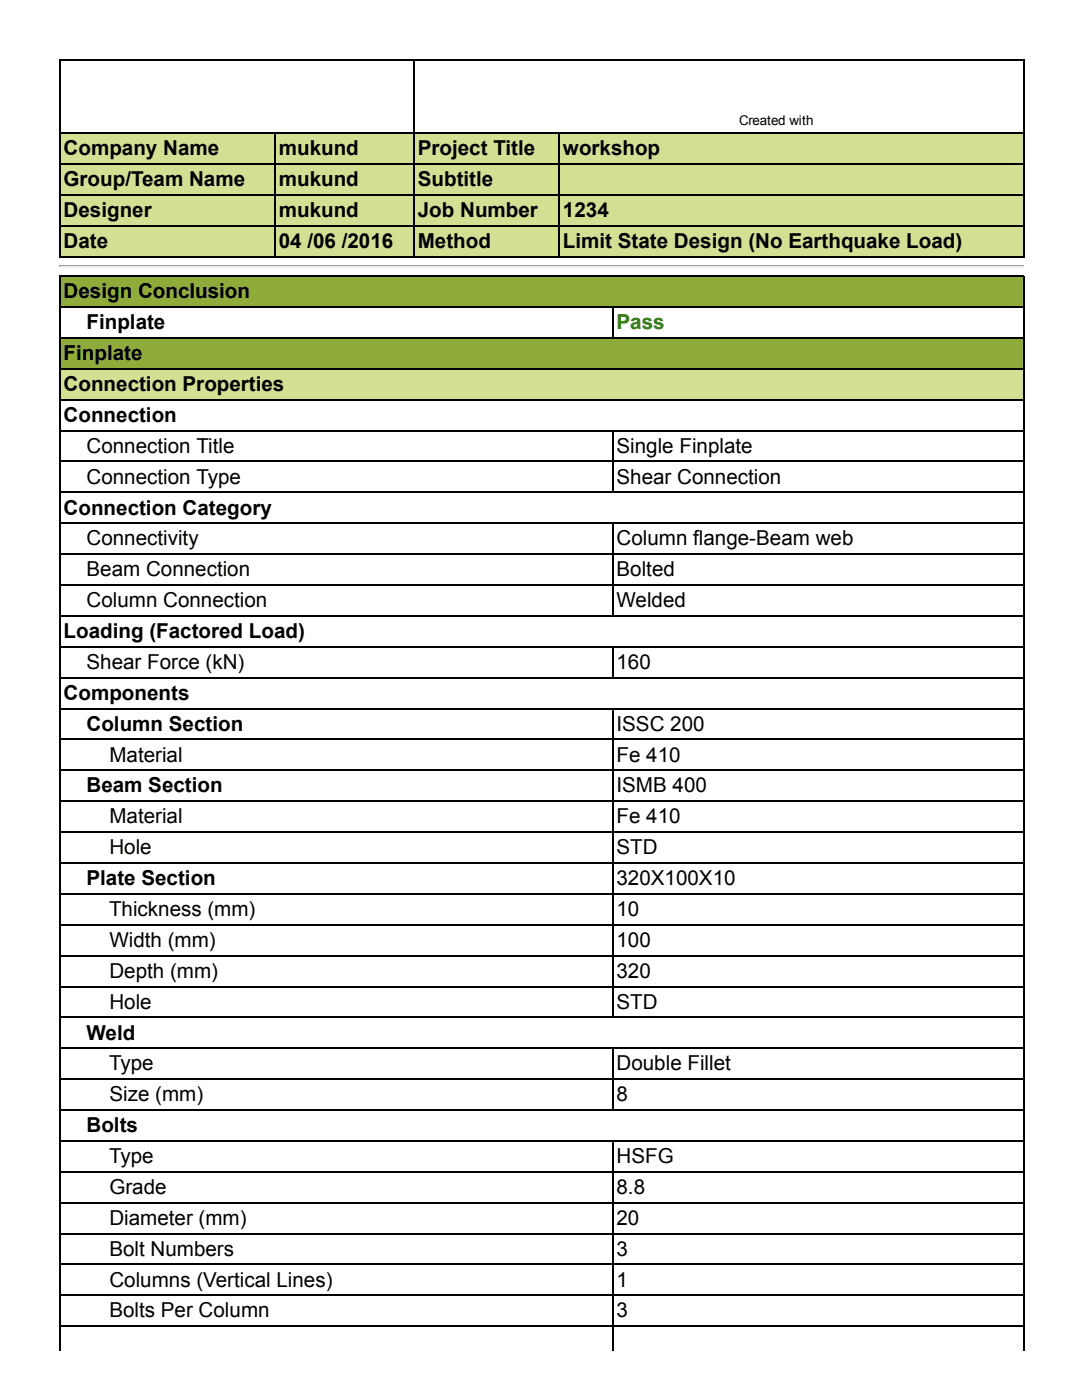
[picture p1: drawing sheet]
<svg xmlns="http://www.w3.org/2000/svg" width="216mm" height="279mm" viewBox="0 0 216 279" stroke-linecap="round" stroke-linejoin="round" font-family="sans-serif">
<defs><g id="words">
<g font-size="4.1">
<text x="12.7" y="31">Company Name</text>
<text x="55.6" y="31">mukund</text>
<text x="83.4" y="31">Project Title</text>
<text x="112.3" y="31">workshop</text>
<text x="12.7" y="37.1">Group/Team Name</text>
<text x="55.6" y="37.1">mukund</text>
<text x="83.4" y="37.1">Subtitle</text>
<text x="12.7" y="43.3">Designer</text>
<text x="55.6" y="43.3">mukund</text>
<text x="83.4" y="43.3">Job Number</text>
<text x="112.3" y="43.3">1234</text>
<text x="12.7" y="49.5">Date</text>
<text x="55.6" y="49.5">04 /06 /2016</text>
<text x="83.4" y="49.5">Method</text>
<text x="112.3" y="49.5">Limit State Design (No Earthquake Load)</text>
<text x="12.7" y="59.5">Design Conclusion</text>
<text x="17.3" y="65.7">Finplate</text>
<text x="12.7" y="71.9">Finplate</text>
<text x="12.7" y="78">Connection Properties</text>
<text x="12.7" y="84.2">Connection</text>
<text x="17.3" y="90.4">Connection Title</text>
<text x="123" y="90.4">Single Finplate</text>
<text x="17.3" y="96.5">Connection Type</text>
<text x="123" y="96.5">Shear Connection</text>
<text x="12.7" y="102.7">Connection Category</text>
<text x="17.3" y="108.8">Connectivity</text>
<text x="123" y="108.8">Column flange­Beam web</text>
<text x="17.3" y="115">Beam Connection</text>
<text x="123" y="115">Bolted</text>
<text x="17.3" y="121.2">Column Connection</text>
<text x="123" y="121.2">Welded</text>
<text x="12.7" y="127.3">Loading (Factored Load)</text>
<text x="17.3" y="133.5">Shear Force (kN)</text>
<text x="123" y="133.5">160</text>
<text x="12.7" y="139.7">Components</text>
<text x="17.3" y="145.8">Column Section</text>
<text x="123" y="145.8">ISSC 200</text>
<text x="21.8" y="152">Material</text>
<text x="123" y="152">Fe 410</text>
<text x="17.3" y="158.2">Beam Section</text>
<text x="123" y="158.2">ISMB 400</text>
<text x="21.8" y="164.3">Material</text>
<text x="123" y="164.3">Fe 410</text>
<text x="21.8" y="170.5">Hole</text>
<text x="123" y="170.5">STD</text>
<text x="17.3" y="176.6">Plate Section</text>
<text x="123" y="176.6">320X100X10</text>
<text x="21.8" y="182.8">Thickness (mm)</text>
<text x="123" y="182.8">10</text>
<text x="21.8" y="189">Width (mm)</text>
<text x="123" y="189">100</text>
<text x="21.8" y="195.1">Depth (mm)</text>
<text x="123" y="195.1">320</text>
<text x="21.8" y="201.3">Hole</text>
<text x="123" y="201.3">STD</text>
<text x="17.3" y="207.5">Weld</text>
<text x="21.8" y="213.6">Type</text>
<text x="123" y="213.6">Double Fillet</text>
<text x="21.8" y="219.8">Size (mm)</text>
<text x="123" y="219.8">8</text>
<text x="17.3" y="226">Bolts</text>
<text x="21.8" y="232.1">Type</text>
<text x="123" y="232.1">HSFG</text>
<text x="21.8" y="238.3">Grade</text>
<text x="123" y="238.3">8.8</text>
<text x="21.8" y="244.4">Diameter (mm)</text>
<text x="123" y="244.4">20</text>
<text x="21.8" y="250.6">Bolt Numbers</text>
<text x="123" y="250.6">3</text>
<text x="21.8" y="256.8">Columns (Vertical Lines)</text>
<text x="123" y="256.8">1</text>
<text x="21.8" y="262.9">Bolts Per Column</text>
<text x="123" y="262.9">3</text>
</g>
<text font-size="4.1" fill="#008000" x="123" y="65.7">Pass</text>
<text font-size="2.7" x="147.5" y="25">Created with</text>
</g></defs>
<g fill="#d5df93">
<path d="M11.9 26.5h42.9v6.1h-42.9z"/>
<path d="M54.8 26.5h27.7v6.1h-27.7z"/>
<path d="M82.5 26.5h29v6.1h-29z"/>
<path d="M111.5 26.5h92.7v6.1h-92.7z"/>
<path d="M11.9 32.6h42.9v6.2h-42.9z"/>
<path d="M54.8 32.6h27.7v6.2h-27.7z"/>
<path d="M82.5 32.6h29v6.2h-29z"/>
<path d="M111.5 32.6h92.7v6.2h-92.7z"/>
<path d="M11.9 38.8h42.9v6.2h-42.9z"/>
<path d="M54.8 38.8h27.7v6.2h-27.7z"/>
<path d="M82.5 38.8h29v6.2h-29z"/>
<path d="M111.5 38.8h92.7v6.2h-92.7z"/>
<path d="M11.9 45h42.9v6.1h-42.9z"/>
<path d="M54.8 45h27.7v6.1h-27.7z"/>
<path d="M82.5 45h29v6.1h-29z"/>
<path d="M111.5 45h92.7v6.1h-92.7z"/>
</g>
<path d="M11.9 12h192.5M12 11.9v39.4M82.7 11.9v39.4M204.3 11.9v39.4M11.9 38.9h192.5M11.9 32.7h192.5M11.9 26.6h192.5M54.9 26.5v24.8M111.6 26.5v24.8M11.9 45.1h192.5M11.9 51.2h192.5" fill="none" stroke="#000" stroke-width=".21"/>
<path d="M11.9 53.1h192.5" fill="none" stroke="#9a9a9a" stroke-width=".21"/>
<path d="M11.9 53.3h192.5" fill="none" stroke="#eee" stroke-width=".21"/>
<path d="M204.4 53v.4h-.2z" fill="#eee"/>
<path d="M11.9 53h.2l-.2 .4z" fill="#9a9a9a"/>
<g fill="#8fac3a">
<path d="M11.9 55h192.3v6.2h-192.3z"/>
<path d="M11.9 67.3h192.3v6.2h-192.3z"/>
</g>
<path d="M11.9 73.5h192.3v6.2h-192.3z" fill="#d5df93"/>
<g fill="none" stroke="#000" stroke-width=".21">
<path d="M11.9 55.1h192.5M12 55v214.6M204.3 55v214.6M11.9 79.8h192.5M11.9 73.6h192.5M11.9 67.4h192.5M11.9 61.3h192.5M122.3 61.2v6.4M11.9 98.3h192.5M11.9 92.1h192.5M11.9 85.9h192.5M122.3 85.8v12.6"/>
<path d="M11.9 116.8h192.5M11.9 110.6h192.5M11.9 104.4h192.5M122.3 104.3v18.7M11.9 135.2h192.5M11.9 129.1h192.5M11.9 122.9h192.5M122.3 129v6.3M11.9 159.9h192.5M11.9 153.7h192.5M11.9 147.6h192.5M11.9 141.4h192.5"/>
<path d="M122.3 141.3v61.8M11.9 178.4h192.5M11.9 172.2h192.5M11.9 166.1h192.5M11.9 196.9h192.5M11.9 190.7h192.5M11.9 184.6h192.5M11.9 215.4h192.5M11.9 209.2h192.5M11.9 203h192.5M122.3 209.1v12.5M11.9 233.9h192.5"/>
<path d="M11.9 227.7h192.5M11.9 221.5h192.5M122.3 227.6v42M11.9 258.5h192.5M11.9 252.4h192.5M11.9 246.2h192.5M11.9 240h192.5M11.9 264.7h192.5"/>
</g>
<use href="#words"/>
</svg>
